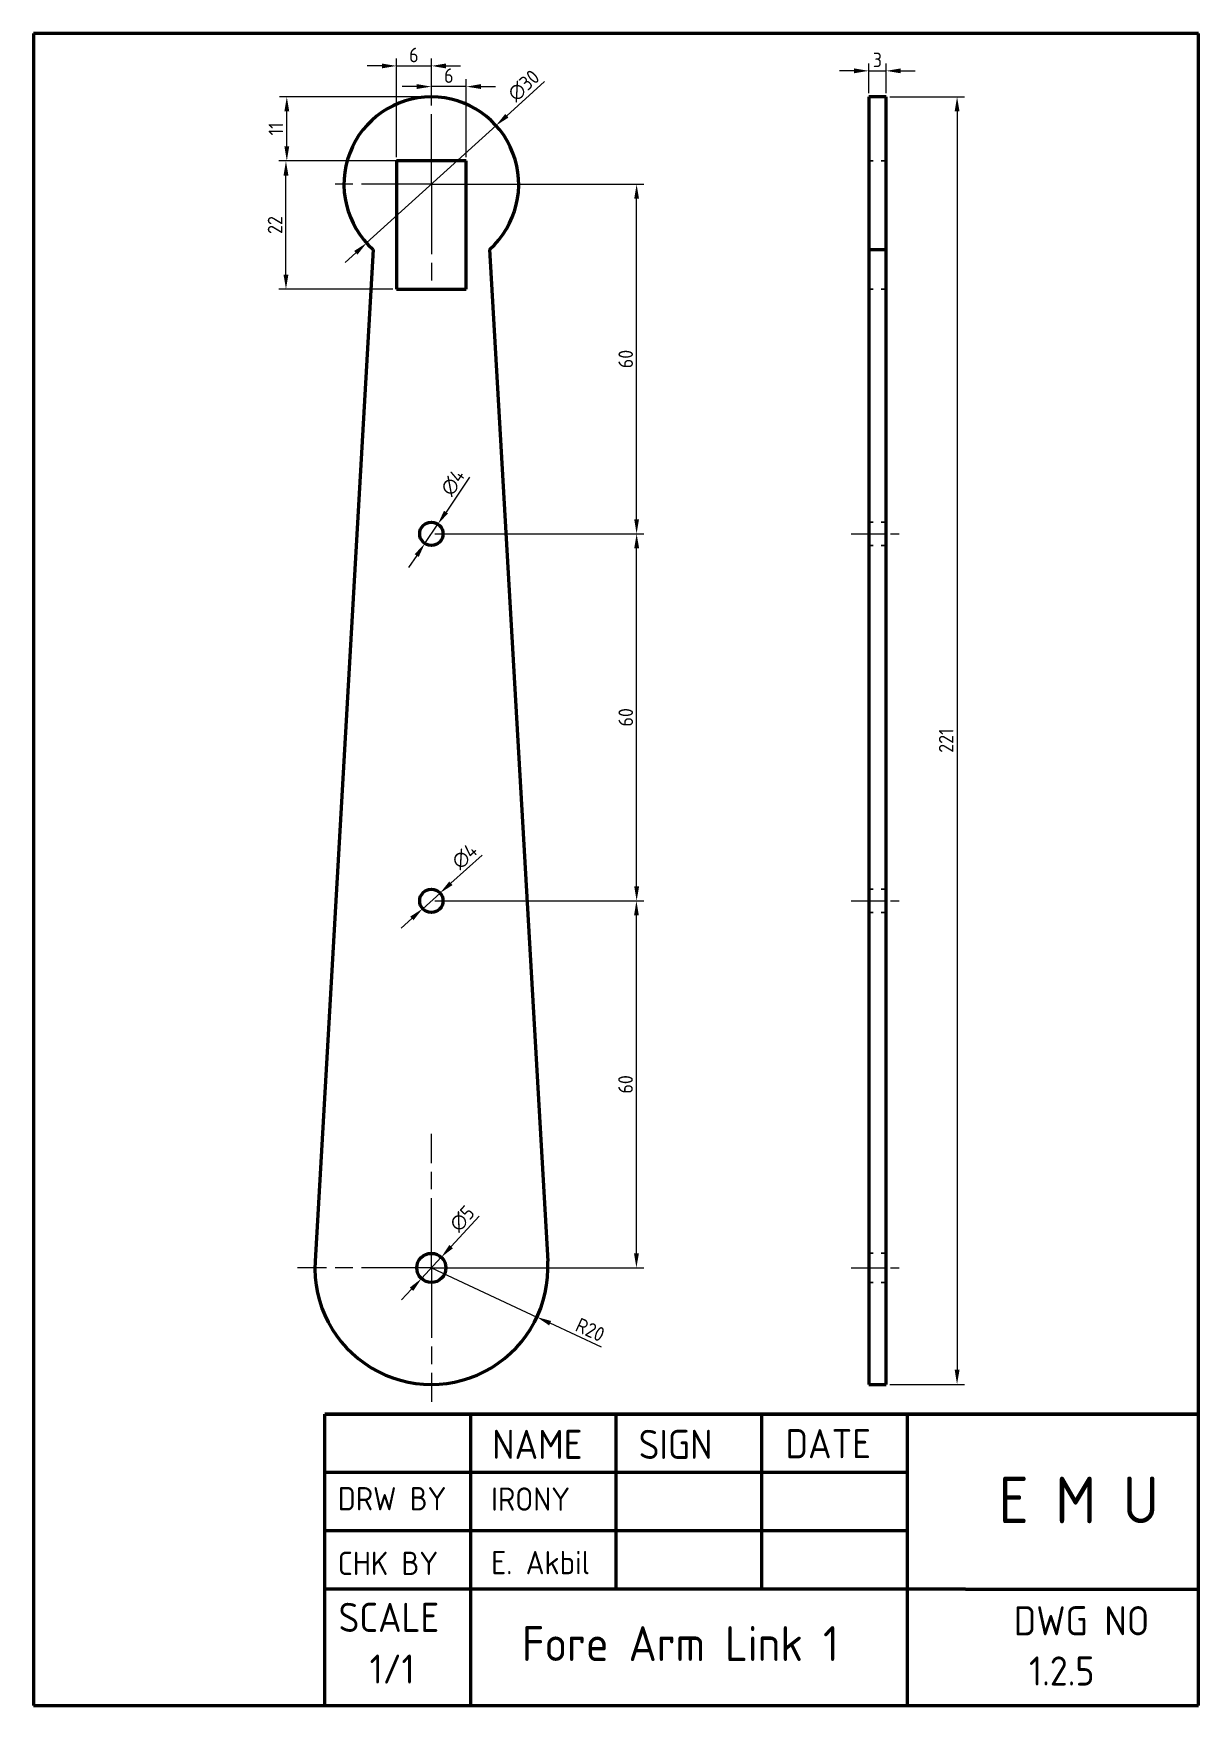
# Paper-space layout 'Title Block' of a CAD drawing. Header units: millimetres. Extents: x 4 to 204, y 4 to 291.
# The model-space entities are those that its viewports show. They can reach past a viewport. Long polylines and large blocks are cut down to what shows.
import ezdxf

# ---------------------------------------------------------------- set-up
doc = ezdxf.new("R2010")
doc.units = ezdxf.units.MM
for name, pattern in [('AM_ISO08W050', [18, 12, -1.5, 3, -1.5]), ('AM_ISO08W050x2', [9, 6, -0.75, 1.5, -0.75]), ('HIDDEN2', [4.7625, 3.175, -1.5875])]:
    doc.linetypes.add(name, pattern=pattern)
doc.layers.get('0').update_dxf_attribs({"lineweight": 60})
for name, color, linetype, lineweight in [('AM_7', 4, 'AM_ISO08W050', 25), ('Annotations', 50, 'Continuous', 30), ('Hidden Line', 7, 'HIDDEN2', 30)]:
    doc.layers.add(name, color=color, linetype=linetype, lineweight=lineweight)
doc.layers.add('viewport', color=7, linetype='Continuous')
doc.layers.get('viewport').off()
doc.styles.get("Standard").update_dxf_attribs({"font": 'ISOCP.SHX'})
doc.dimstyles.new('Annotative', dxfattribs={"dimscale": 0, "dimtxt": 2.5, "dimasz": 2.5, "dimexe": 1.25, "dimexo": 0.625, "dimtad": 1, "dimtxsty": 'Standard', "dimcen": 2.5, "dimadec": 0, "dimazin": 0, "dimtfac": 1, "dimtmove": 0, "dimatfit": 3, "dimfxl": 1, "dimarcsym": 0})

# ---------------------------------------------------------------- blocks, each defined once
blk = doc.blocks.new('*D3')
at = {"layer": 'Annotations', "color": 0, "lineweight": -2, "transparency": 16777216}
for p, q in [((143.89, 405.74), (141.39, 405.74)), ((146.39, 401.92), (146.39, 406.99)), ((146.39, 405.74), (149.39, 405.74)), ((149.39, 401.92), (149.39, 406.99)), ((151.89, 405.74), (154.39, 405.74))]:
    blk.add_line(p, q, dxfattribs=at)
at = {"layer": 'Annotations', "color": 0, "transparency": 16777216}
for points in [[(143.89, 406.16), (143.89, 405.33), (146.39, 405.74)], [(151.89, 406.16), (151.89, 405.33), (149.39, 405.74)]]:
    blk.add_solid(points, dxfattribs=at)
at = {"layer": 'Defpoints', "color": 0, "transparency": 16777216}
for p in [(149.39, 405.74), (146.39, 401.29), (149.39, 401.29)]:
    blk.add_point(p, dxfattribs=at)
at = {"layer": 'Annotations', "color": 0, "transparency": 16777216, "insert": (147.89, 407.62), "char_height": 2.5, "attachment_point": 5}
blk.add_mtext('3', dxfattribs=at)
blk = doc.blocks.new('*D4')
at = {"layer": 'Annotations', "color": 0, "lineweight": -2, "transparency": 16777216}
for p, q in [((150.01, 401.29), (162.81, 401.29)), ((161.56, 398.79), (161.56, 182.79)), ((150.01, 180.29), (162.81, 180.29))]:
    blk.add_line(p, q, dxfattribs=at)
at = {"layer": 'Annotations', "color": 0, "transparency": 16777216}
for points in [[(161.15, 398.79), (161.98, 398.79), (161.56, 401.29)], [(161.15, 182.79), (161.98, 182.79), (161.56, 180.29)]]:
    blk.add_solid(points, dxfattribs=at)
at = {"layer": 'Defpoints', "color": 0, "transparency": 16777216}
for p in [(149.39, 401.29), (149.39, 180.29), (161.56, 180.29)]:
    blk.add_point(p, dxfattribs=at)
at = {"layer": 'Annotations', "color": 0, "transparency": 16777216, "insert": (159.69, 290.79), "char_height": 2.5, "attachment_point": 5, "rotation": 90}
blk.add_mtext('221', dxfattribs=at)
blk = doc.blocks.new('*D5')
at = {"layer": 'Annotations', "color": 0, "lineweight": -2, "transparency": 16777216}
for p, q in [((71.94, 263.28), (107.77, 263.28)), ((106.52, 202.78), (106.52, 260.78)), ((71.94, 200.28), (107.77, 200.28))]:
    blk.add_line(p, q, dxfattribs=at)
at = {"layer": 'Annotations', "color": 0, "transparency": 16777216}
for points in [[(106.11, 260.78), (106.94, 260.78), (106.52, 263.28)], [(106.11, 202.78), (106.94, 202.78), (106.52, 200.28)]]:
    blk.add_solid(points, dxfattribs=at)
at = {"layer": 'Defpoints', "color": 0, "transparency": 16777216}
for p in [(71.32, 263.28), (106.52, 263.28), (71.32, 200.28)]:
    blk.add_point(p, dxfattribs=at)
at = {"layer": 'Annotations', "color": 0, "transparency": 16777216, "insert": (104.65, 231.78), "char_height": 2.5, "attachment_point": 5, "rotation": 90}
blk.add_mtext('60', dxfattribs=at)
blk = doc.blocks.new('*D6')
at = {"layer": 'Annotations', "color": 0, "lineweight": -2, "transparency": 16777216}
for p, q in [((71.94, 326.28), (107.81, 326.28)), ((106.56, 265.78), (106.56, 323.78)), ((71.94, 263.28), (107.81, 263.28))]:
    blk.add_line(p, q, dxfattribs=at)
at = {"layer": 'Annotations', "color": 0, "transparency": 16777216}
for points in [[(106.14, 323.78), (106.98, 323.78), (106.56, 326.28)], [(106.14, 265.78), (106.98, 265.78), (106.56, 263.28)]]:
    blk.add_solid(points, dxfattribs=at)
at = {"layer": 'Defpoints', "color": 0, "transparency": 16777216}
for p in [(71.32, 326.28), (106.56, 326.28), (71.32, 263.28)]:
    blk.add_point(p, dxfattribs=at)
at = {"layer": 'Annotations', "color": 0, "transparency": 16777216, "insert": (104.69, 294.78), "char_height": 2.5, "attachment_point": 5, "rotation": 90}
blk.add_mtext('60', dxfattribs=at)
blk = doc.blocks.new('*D7')
at = {"layer": 'Annotations', "color": 0, "lineweight": -2, "transparency": 16777216}
for p, q in [((71.94, 386.28), (107.8, 386.28)), ((106.55, 328.78), (106.55, 383.78)), ((71.94, 326.28), (107.8, 326.28))]:
    blk.add_line(p, q, dxfattribs=at)
at = {"layer": 'Annotations', "color": 0, "transparency": 16777216}
for points in [[(106.14, 383.78), (106.97, 383.78), (106.55, 386.28)], [(106.14, 328.78), (106.97, 328.78), (106.55, 326.28)]]:
    blk.add_solid(points, dxfattribs=at)
at = {"layer": 'Defpoints', "color": 0, "transparency": 16777216}
for p in [(71.32, 386.28), (106.55, 386.28), (71.32, 326.28)]:
    blk.add_point(p, dxfattribs=at)
at = {"layer": 'Annotations', "color": 0, "transparency": 16777216, "insert": (104.68, 356.28), "char_height": 2.5, "attachment_point": 5, "rotation": 90}
blk.add_mtext('60', dxfattribs=at)
blk = doc.blocks.new('*D9')
at = {"layer": 'Annotations', "color": 0, "lineweight": -2, "transparency": 16777216}
for p, q in [((64.69, 390.28), (45.11, 390.28)), ((46.36, 370.78), (46.36, 387.78)), ((64.69, 368.28), (45.11, 368.28))]:
    blk.add_line(p, q, dxfattribs=at)
at = {"layer": 'Annotations', "color": 0, "transparency": 16777216}
for points in [[(45.94, 387.78), (46.78, 387.78), (46.36, 390.28)], [(45.94, 370.78), (46.78, 370.78), (46.36, 368.28)]]:
    blk.add_solid(points, dxfattribs=at)
at = {"layer": 'Defpoints', "color": 0, "transparency": 16777216}
for p in [(46.36, 390.28), (65.32, 390.28), (65.32, 368.28)]:
    blk.add_point(p, dxfattribs=at)
at = {"layer": 'Annotations', "color": 0, "transparency": 16777216, "insert": (44.49, 379.28), "char_height": 2.5, "attachment_point": 5, "rotation": 90}
blk.add_mtext('22', dxfattribs=at)
blk = doc.blocks.new('*D10')
at = {"layer": 'Annotations', "color": 0, "lineweight": -2, "transparency": 16777216}
for p, q in [((77.89, 336.02), (73.84, 330.01)), ((70.2, 324.62), (72.44, 327.94)), ((68.8, 322.55), (67.4, 320.48))]:
    blk.add_line(p, q, dxfattribs=at)
at = {"layer": 'Annotations', "color": 0, "transparency": 16777216}
for points in [[(73.49, 330.24), (74.18, 329.78), (72.44, 327.94)], [(68.45, 322.78), (69.15, 322.32), (70.2, 324.62)]]:
    blk.add_solid(points, dxfattribs=at)
at = {"layer": 'Defpoints', "color": 0, "transparency": 16777216}
for p in [(72.44, 327.94), (70.2, 324.62)]:
    blk.add_point(p, dxfattribs=at)
at = {"layer": 'Annotations', "color": 0, "transparency": 16777216, "insert": (75.01, 335.1), "char_height": 2.5, "attachment_point": 5, "rotation": 55.9779}
blk.add_mtext('∅4', dxfattribs=at)
blk = doc.blocks.new('*D11')
at = {"layer": 'Annotations', "color": 0, "lineweight": -2, "transparency": 16777216}
for p, q in [((80.06, 271.13), (74.67, 266.29)), ((69.83, 261.94), (72.81, 264.62)), ((67.97, 260.27), (66.11, 258.6))]:
    blk.add_line(p, q, dxfattribs=at)
at = {"layer": 'Annotations', "color": 0, "transparency": 16777216}
for points in [[(74.39, 266.6), (74.94, 265.98), (72.81, 264.62)], [(67.69, 260.58), (68.25, 259.96), (69.83, 261.94)]]:
    blk.add_solid(points, dxfattribs=at)
at = {"layer": 'Defpoints', "color": 0, "transparency": 16777216}
for p in [(72.81, 264.62), (69.83, 261.94)]:
    blk.add_point(p, dxfattribs=at)
at = {"layer": 'Annotations', "color": 0, "transparency": 16777216, "insert": (77.04, 270.94), "char_height": 2.5, "attachment_point": 5, "rotation": 41.9382}
blk.add_mtext('∅4', dxfattribs=at)
blk = doc.blocks.new('*D12')
at = {"layer": 'Annotations', "color": 0, "lineweight": -2, "transparency": 16777216}
for p, q in [((79.55, 209.15), (74.72, 203.94)), ((69.62, 198.45), (73.02, 202.11)), ((67.92, 196.61), (66.22, 194.78))]:
    blk.add_line(p, q, dxfattribs=at)
at = {"layer": 'Annotations', "color": 0, "transparency": 16777216}
for points in [[(74.41, 204.23), (75.02, 203.66), (73.02, 202.11)], [(67.61, 196.9), (68.22, 196.33), (69.62, 198.45)]]:
    blk.add_solid(points, dxfattribs=at)
at = {"layer": 'Defpoints', "color": 0, "transparency": 16777216}
for p in [(73.02, 202.11), (69.62, 198.45)]:
    blk.add_point(p, dxfattribs=at)
at = {"layer": 'Annotations', "color": 0, "transparency": 16777216, "insert": (76.61, 208.74), "char_height": 2.5, "attachment_point": 5, "rotation": 47.1324}
blk.add_mtext('∅5', dxfattribs=at)
blk = doc.blocks.new('*D13')
at = {"layer": 'Annotations', "color": 0, "lineweight": -2, "transparency": 16777216}
for p, q in [((90.76, 403.92), (84.28, 398.04)), ((60.21, 376.2), (82.42, 396.36)), ((58.36, 374.52), (56.51, 372.84))]:
    blk.add_line(p, q, dxfattribs=at)
at = {"layer": 'Annotations', "color": 0, "transparency": 16777216}
for points in [[(84, 398.35), (84.56, 397.73), (82.42, 396.36)], [(58.08, 374.83), (58.64, 374.21), (60.21, 376.2)]]:
    blk.add_solid(points, dxfattribs=at)
at = {"layer": 'Defpoints', "color": 0, "transparency": 16777216}
for p in [(82.42, 396.36), (60.21, 376.2)]:
    blk.add_point(p, dxfattribs=at)
at = {"layer": 'Annotations', "color": 0, "transparency": 16777216, "insert": (87.18, 403.21), "char_height": 2.5, "attachment_point": 5, "rotation": 42.2325}
blk.add_mtext('∅30', dxfattribs=at)
blk = doc.blocks.new('*D15')
at = {"layer": 'Annotations', "color": 0, "lineweight": -2, "transparency": 16777216}
for p, q in [((70.69, 401.28), (45.26, 401.28)), ((46.51, 392.78), (46.51, 398.78)), ((70.69, 390.28), (45.26, 390.28))]:
    blk.add_line(p, q, dxfattribs=at)
at = {"layer": 'Annotations', "color": 0, "transparency": 16777216}
for points in [[(46.09, 398.78), (46.92, 398.78), (46.51, 401.28)], [(46.09, 392.78), (46.92, 392.78), (46.51, 390.28)]]:
    blk.add_solid(points, dxfattribs=at)
at = {"layer": 'Defpoints', "color": 0, "transparency": 16777216}
for p in [(46.51, 401.28), (71.32, 401.28), (71.32, 390.28)]:
    blk.add_point(p, dxfattribs=at)
at = {"layer": 'Annotations', "color": 0, "transparency": 16777216, "insert": (44.63, 395.78), "char_height": 2.5, "attachment_point": 5, "rotation": 90}
blk.add_mtext('11', dxfattribs=at)
blk = doc.blocks.new('*D16')
at = {"layer": 'Annotations', "color": 0, "lineweight": -2, "transparency": 16777216}
for p, q in [((68.82, 403.04), (66.32, 403.04)), ((71.32, 401.9), (71.32, 404.29)), ((77.32, 403.04), (71.32, 403.04)), ((77.32, 390.9), (77.32, 404.29)), ((79.82, 403.04), (82.32, 403.04))]:
    blk.add_line(p, q, dxfattribs=at)
at = {"layer": 'Annotations', "color": 0, "transparency": 16777216}
for points in [[(68.82, 403.46), (68.82, 402.63), (71.32, 403.04)], [(79.82, 403.46), (79.82, 402.63), (77.32, 403.04)]]:
    blk.add_solid(points, dxfattribs=at)
at = {"layer": 'Defpoints', "color": 0, "transparency": 16777216}
for p in [(71.32, 403.04), (71.32, 401.28), (77.32, 390.28)]:
    blk.add_point(p, dxfattribs=at)
at = {"layer": 'Annotations', "color": 0, "transparency": 16777216, "insert": (74.32, 404.92), "char_height": 2.5, "attachment_point": 5}
blk.add_mtext('6', dxfattribs=at)
blk = doc.blocks.new('*D17')
at = {"layer": 'Annotations', "color": 0, "lineweight": -2, "transparency": 16777216}
for p, q in [((65.32, 390.9), (65.32, 407.84)), ((71.32, 401.9), (71.32, 407.84)), ((62.82, 406.59), (60.32, 406.59)), ((65.32, 406.59), (71.32, 406.59)), ((73.82, 406.59), (76.32, 406.59))]:
    blk.add_line(p, q, dxfattribs=at)
at = {"layer": 'Annotations', "color": 0, "transparency": 16777216}
for points in [[(62.82, 407), (62.82, 406.17), (65.32, 406.59)], [(73.82, 407), (73.82, 406.17), (71.32, 406.59)]]:
    blk.add_solid(points, dxfattribs=at)
at = {"layer": 'Defpoints', "color": 0, "transparency": 16777216}
for p in [(71.32, 406.59), (71.32, 401.28), (65.32, 390.28)]:
    blk.add_point(p, dxfattribs=at)
at = {"layer": 'Annotations', "color": 0, "transparency": 16777216, "insert": (68.32, 408.46), "char_height": 2.5, "attachment_point": 5}
blk.add_mtext('6', dxfattribs=at)
blk = doc.blocks.new('*D18')
at = {"layer": 'Annotations', "color": 0, "lineweight": -2, "transparency": 16777216}
for p, q in [((71.32, 200.28), (89.45, 191.84)), ((100.52, 186.7), (91.72, 190.79))]:
    blk.add_line(p, q, dxfattribs=at)
at = {"layer": 'Annotations', "color": 0, "transparency": 16777216}
blk.add_solid([(91.89, 191.17), (91.54, 190.41), (89.45, 191.84)], dxfattribs=at)
at = {"layer": 'Defpoints', "color": 0, "transparency": 16777216}
for p in [(71.32, 200.28), (89.45, 191.84)]:
    blk.add_point(p, dxfattribs=at)
at = {"layer": 'Annotations', "color": 0, "transparency": 16777216, "insert": (98.59, 189.66), "char_height": 2.5, "attachment_point": 5, "rotation": 335.0537}
blk.add_mtext('R20', dxfattribs=at)

msp = doc.modelspace()

# ---------------------------------------------------------------- linework, layer by layer
for p, q in [((149.387, 401.293), (146.387, 401.293)), ((146.387, 401.293), (146.387, 180.293)), ((149.387, 180.293), (149.387, 401.293)), ((71.318, 390.28), (65.318, 390.28)), ((65.318, 390.28), (65.318, 368.28)), ((77.318, 390.28), (71.318, 390.28)), ((77.318, 368.28), (77.318, 390.28)), ((61.318, 375.099), (51.351, 201.426)), ((81.318, 375.099), (91.285, 201.426)), ((146.387, 375.099), (149.387, 375.099)), ((65.318, 368.28), (77.318, 368.28)), ((146.387, 180.293), (149.387, 180.293))]:
    msp.add_line(p, q)
for centre, radius in [((71.318, 326.28), 2), ((71.318, 263.28), 2), ((71.318, 200.28), 2.5)]:
    msp.add_circle(centre, radius)
for centre, radius, start, end in [((71.318, 386.28), 15, 311.81031, 228.18969), ((71.318, 200.28), 20, 176.7154, 3.2846)]:
    msp.add_arc(centre, radius, start, end)
at = {"layer": 'AM_7'}
for p, q in [((71.318, 386.28), (71.318, 404.28)), ((71.318, 386.28), (53.318, 386.28)), ((71.318, 386.28), (89.318, 386.28)), ((71.318, 386.28), (89.318, 386.28)), ((71.318, 386.28), (71.318, 368.28)), ((71.318, 200.28), (71.318, 223.28)), ((71.318, 200.28), (48.318, 200.28)), ((71.318, 200.28), (71.318, 177.28)), ((71.318, 200.28), (94.318, 200.28))]:
    msp.add_line(p, q, dxfattribs=at)
at = {"layer": 'AM_7', "linetype": 'AM_ISO08W050x2'}
for p, q in [((143.387, 326.293), (152.387, 326.293)), ((143.387, 263.293), (152.387, 263.293)), ((143.387, 200.293), (152.387, 200.293))]:
    msp.add_line(p, q, dxfattribs=at)
at = {"layer": 'Hidden Line'}
for p, q in [((146.387, 390.293), (147.177, 390.293)), ((149.387, 390.293), (148.56, 390.293)), ((146.387, 368.293), (147.177, 368.293)), ((149.387, 368.293), (148.56, 368.293)), ((146.387, 328.293), (147.177, 328.293)), ((149.387, 328.293), (148.56, 328.293)), ((146.387, 324.293), (147.177, 324.293)), ((149.387, 324.293), (148.56, 324.293)), ((146.387, 265.28), (147.177, 265.28)), ((149.387, 265.28), (148.56, 265.28)), ((146.387, 261.28), (147.177, 261.28)), ((149.387, 261.28), (148.56, 261.28)), ((146.387, 202.793), (147.177, 202.793)), ((149.387, 202.793), (148.56, 202.793)), ((146.387, 197.793), (147.177, 197.793)), ((149.387, 197.793), (148.56, 197.793)), ((146.387, 180.293), (149.387, 180.293))]:
    msp.add_line(p, q, dxfattribs=at)

# ---------------------------------------------------------------- dimensions: what is measured, and where the dimension line sits
at = {"layer": 'Annotations'}
for base, p1, picture, middle in [((71.318, 406.587), (65.318, 390.28), '*D17', (68.318, 406.587)), ((71.318, 403.043), (77.318, 390.28), '*D16', (74.318, 403.043))]:
    dim = msp.add_linear_dim(base=base, p1=p1, p2=(71.318, 401.28), dimstyle='Annotative', dxfattribs=at)
    dim.commit()
    dim.dimension.update_dxf_attribs({"geometry": picture, "text_midpoint": middle, "dimtype": 160})
dim = msp.add_linear_dim(base=(149.387, 405.744), p1=(146.387, 401.293), p2=(149.387, 401.293), dimstyle='Annotative', dxfattribs=at)
dim.commit()
dim.dimension.update_dxf_attribs({"geometry": '*D3', "text_midpoint": (147.887, 407.619)})
for p1, p2, picture, middle in [((60.212, 376.198), (82.424, 396.362), '*D13', (88.441, 401.824)), ((70.199, 324.622), (72.437, 327.937), '*D10', (76.563, 334.05)), ((69.83, 261.943), (72.806, 264.616), '*D11', (78.292, 269.545)), ((69.617, 198.447), (73.019, 202.112), '*D12', (77.986, 207.464))]:
    dim = msp.add_diameter_dim_2p(p1=p1, p2=p2, dimstyle='Annotative', dxfattribs=at)
    dim.commit()
    dim.dimension.update_dxf_attribs({"geometry": picture, "text_midpoint": middle})
for base, p1, p2, picture, middle in [((46.506, 401.28), (71.318, 390.28), (71.318, 401.28), '*D15', (44.631, 395.78)), ((161.564, 180.293), (149.387, 401.293), (149.387, 180.293), '*D4', (159.688, 290.793)), ((46.36, 390.28), (65.318, 368.28), (65.318, 390.28), '*D9', (44.485, 379.28)), ((106.552, 386.28), (71.318, 326.28), (71.318, 386.28), '*D7', (104.677, 356.28))]:
    dim = msp.add_linear_dim(base=base, p1=p1, p2=p2, angle=90, dimstyle='Annotative', dxfattribs=at)
    dim.commit()
    dim.dimension.update_dxf_attribs({"geometry": picture, "text_midpoint": middle})
for base, p1, p2, picture, middle in [((106.56, 326.28), (71.318, 263.28), (71.318, 326.28), '*D6', (104.685, 294.78)), ((106.522, 263.28), (71.318, 200.28), (71.318, 263.28), '*D5', (104.647, 231.78))]:
    dim = msp.add_linear_dim(base=base, p1=p1, p2=p2, angle=90, text='60', dimstyle='Annotative', dxfattribs=at)
    dim.commit()
    dim.dimension.update_dxf_attribs({"geometry": picture, "text_midpoint": middle})
dim = msp.add_radius_dim(center=(71.318, 200.28), mpoint=(89.452, 191.844), dimstyle='Annotative', dxfattribs=at)
dim.commit()
dim.dimension.update_dxf_attribs({"geometry": '*D18', "text_midpoint": (97.797, 187.962), "dimtype": 164})

psp = doc.layouts.new('Title Block')

# ---------------------------------------------------------------- linework, layer by layer
for p, q in [((204.2, 291.19), (4.2, 291.19)), ((4.2, 291.19), (4.2, 4.19)), ((204.2, 4.19), (204.2, 291.19)), ((54.2, 54.19), (204.2, 54.19)), ((54.2, 4.19), (54.2, 54.19)), ((164.2, 54.19), (54.2, 54.19)), ((154.2, 44.19), (54.2, 44.19)), ((154.2, 34.19), (54.2, 34.19)), ((164.2, 24.19), (54.2, 24.19)), ((79.2, 24.19), (79.2, 4.19)), ((4.2, 4.19), (204.2, 4.19))]:
    psp.add_line(p, q)
at = {"linetype": 'Continuous'}
for p, q in [((104.2, 54.19), (79.2, 54.19)), ((79.2, 54.19), (79.2, 24.19)), ((129.2, 54.19), (104.2, 54.19)), ((104.2, 54.19), (104.2, 24.19)), ((154.2, 54.19), (129.2, 54.19)), ((129.2, 54.19), (129.2, 24.19)), ((204.2, 54.19), (154.2, 54.19)), ((154.2, 54.19), (154.2, 4.19)), ((164.2, 24.19), (204.2, 24.19))]:
    psp.add_line(p, q, dxfattribs=at)

# ---------------------------------------------------------------- texts
at = {"attachment_point": 1}
for s, insert, char_height, width in [('NAME', (82.94, 51.52), 5, 20.6755), ('SIGN', (108.1, 51.52), 5, 20.6755), ('DATE', (133.3, 51.64), 5, 20.6755), ('E M U', (169.88, 43.48), 8, 31.5091), ('DRW BY', (56.44, 41.7), 4, 27.5), ('IRONY', (82.78, 41.63), 4, 21.0405), ('CHK BY', (56.44, 30.6), 4, 27.5), ('E. Akbil', (82.78, 30.73), 4, 21.0405), ('SCALE', (56.59, 21.83), 5, 20.6755), ('DWG NO', (172.48, 21.25), 5, 29.164), ('Fore Arm Link 1', (88.05, 17.83), 6, 82.5), ('1/1', (61.91, 12.96), 5, 20.6755), ('1.2.5', (175.1, 12.63), 5, 20.6755)]:
    psp.add_mtext(s, dxfattribs=dict(at, insert=insert, char_height=char_height, width=width))

# ---------------------------------------------------------------- viewports
at = {"layer": 'viewport', "view_target_point": (210, 148.5)}
psp.add_viewport(center=(104.2, 172.69), size=(200, 237), view_center_point=(-106.989, 145.16), view_height=237, dxfattribs=at)

doc.saveas('drawing.dxf')
